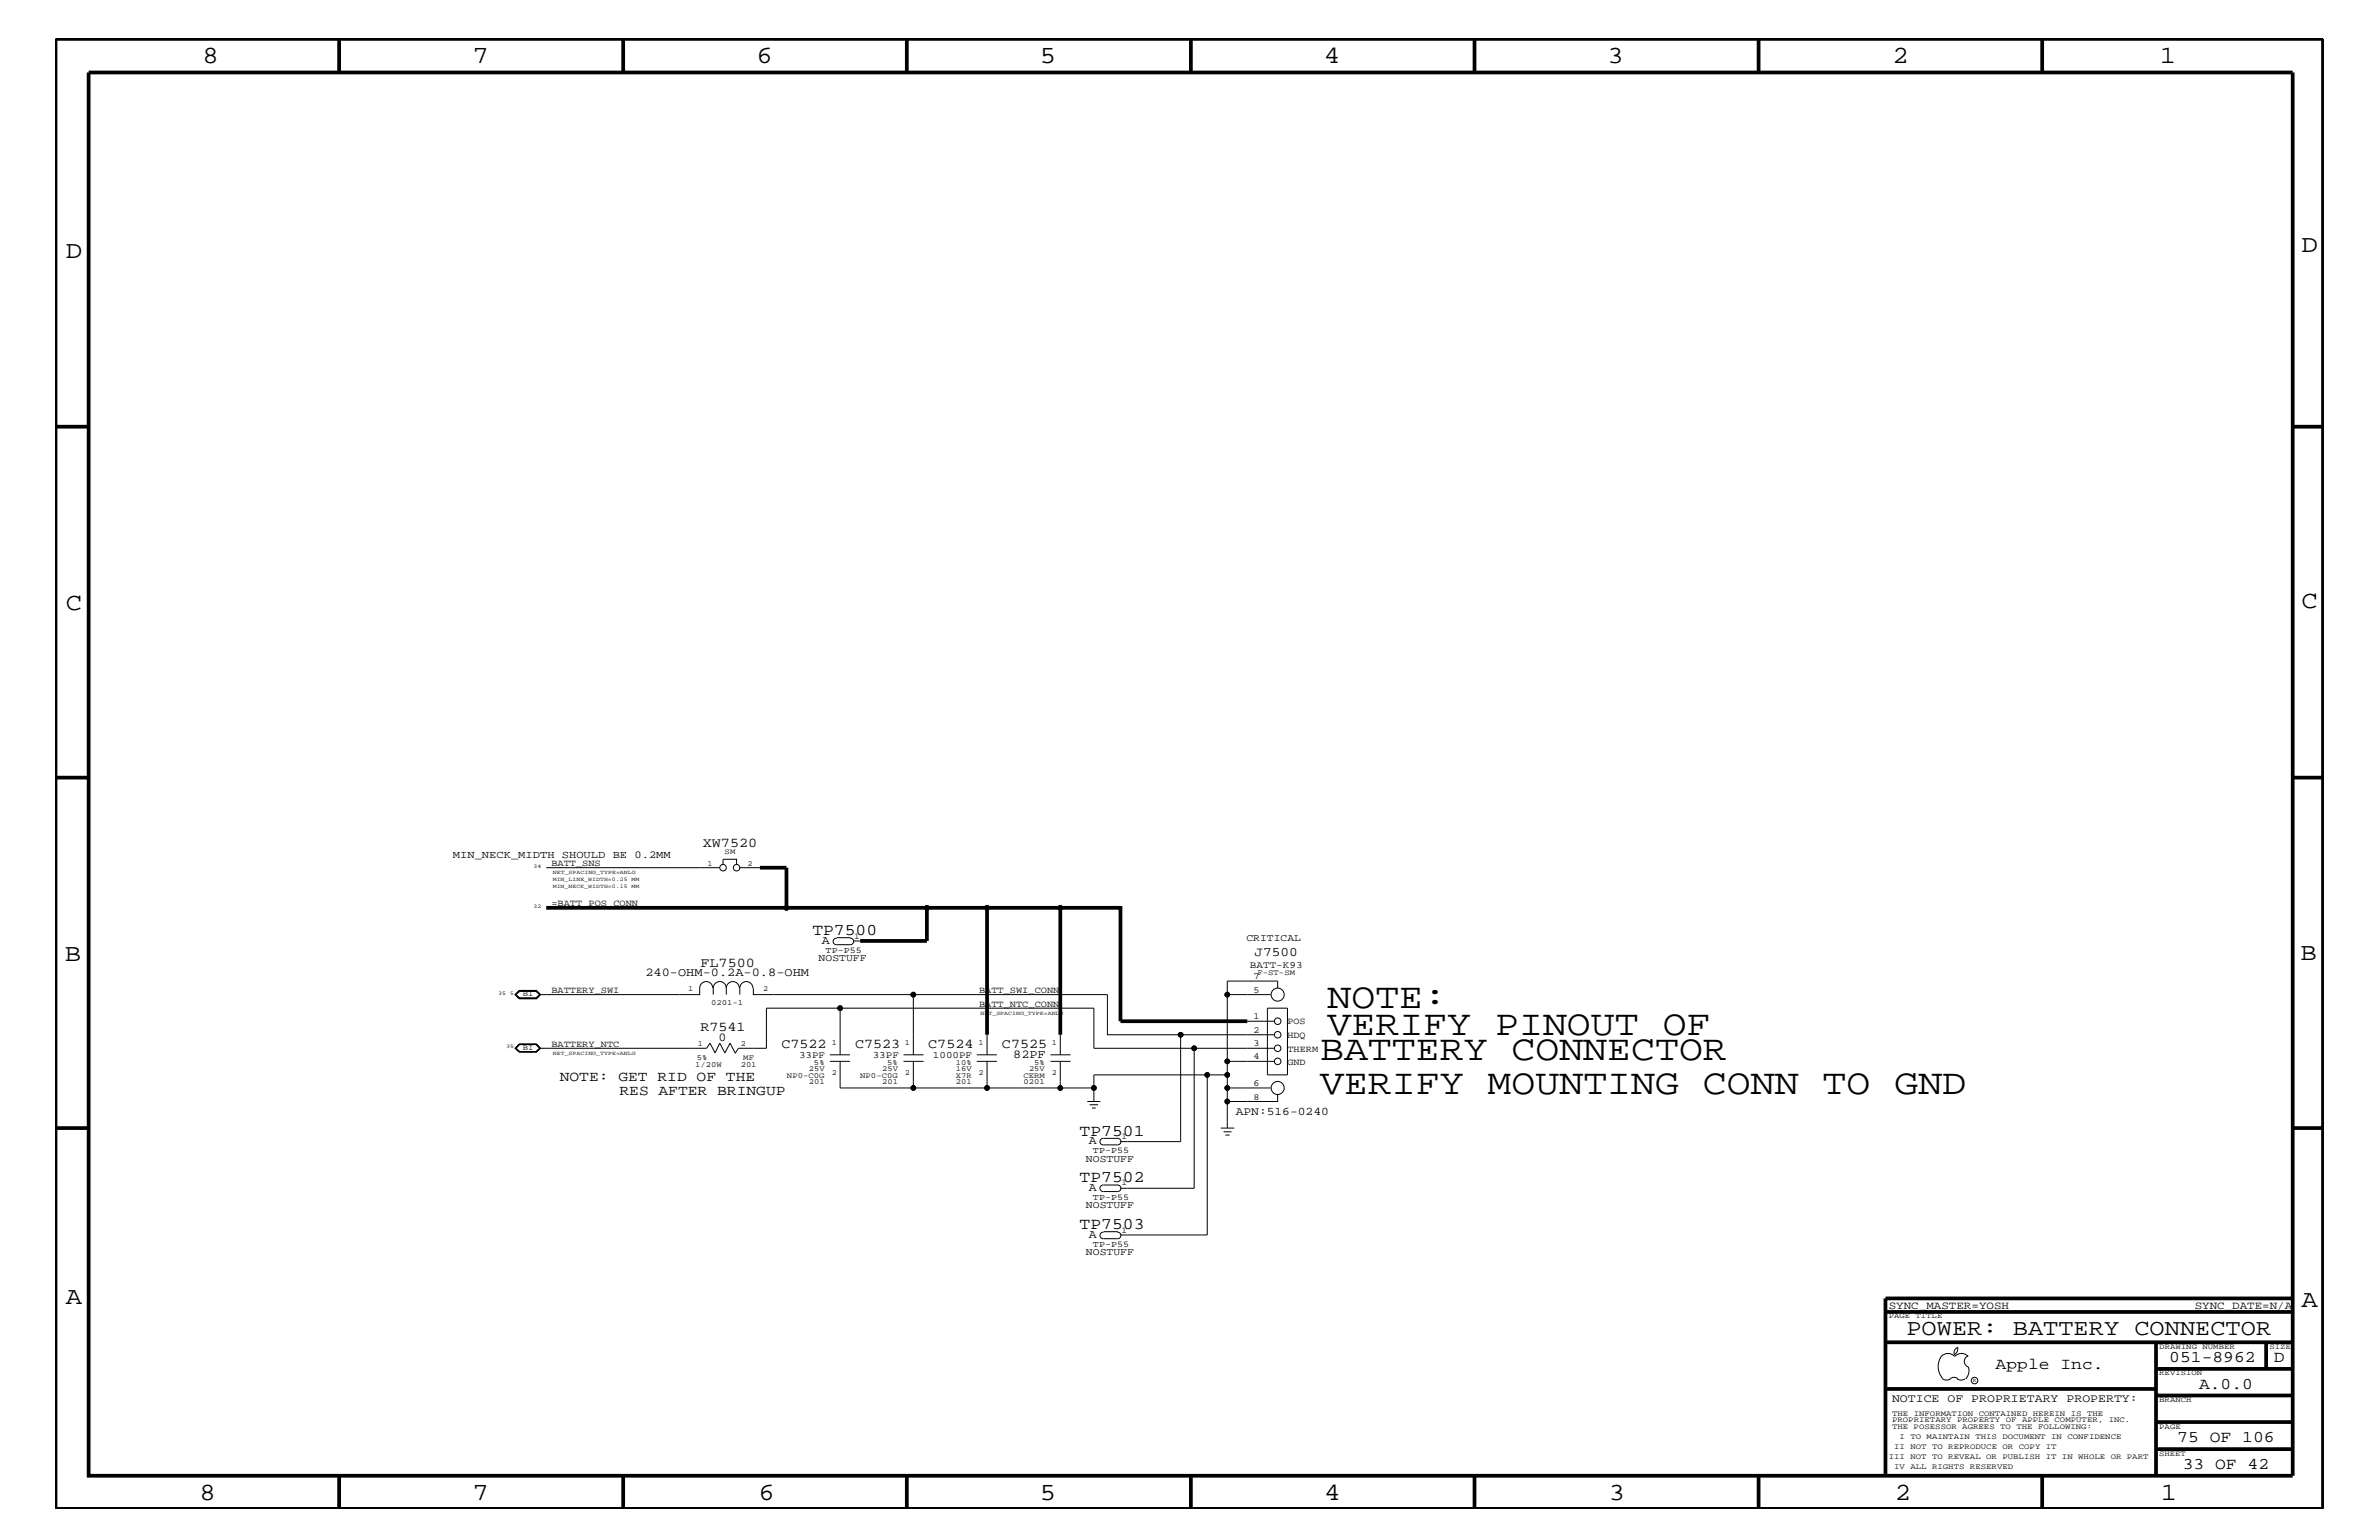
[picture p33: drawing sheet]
<svg xmlns="http://www.w3.org/2000/svg" width="432mm" height="279mm" viewBox="0 0 432 279" stroke-linecap="round" stroke-linejoin="round" font-family="sans-serif">
<defs><g id="words">
<g font-size="6.5">
<text x="241" y="182.9">NOTE:</text>
<text x="241" y="187.7">VERIFY PINOUT OF</text>
<text x="239.6" y="192.3">BATTERY CONNECTOR</text>
<text x="239.6" y="198.4">VERIFY MOUNTING CONN TO GND</text>
</g>
<g font-size="4.5">
<text x="36.7" y="11.5">8</text>
<text x="85.8" y="11.5">7</text>
<text x="137.3" y="11.5">6</text>
<text x="188.7" y="11.5">5</text>
<text x="240.3" y="11.5">4</text>
<text x="291.8" y="11.5">3</text>
<text x="343.5" y="11.5">2</text>
<text x="392" y="11.5">1</text>
<text x="11.9" y="46.8">D</text>
<text x="417.8" y="45.7">D</text>
<text x="11.9" y="110.6">C</text>
<text x="417.7" y="110.3">C</text>
<text x="11.8" y="174.3">B</text>
<text x="417.6" y="174.2">B</text>
<text x="11.9" y="236.7">A</text>
<text x="417.7" y="237.1">A</text>
<text x="36.2" y="272.1">8</text>
<text x="85.8" y="272.1">7</text>
<text x="137.7" y="272.1">6</text>
<text x="188.7" y="272.1">5</text>
<text x="240.4" y="272.1">4</text>
<text x="292" y="272.1">3</text>
<text x="343.9" y="272.1">2</text>
<text x="392.2" y="272.1">1</text>
</g>
<text font-size="4.1" x="346" y="242.3">POWER: BATTERY CONNECTOR</text>
<g font-size="3">
<text x="147.4" y="169.7">TP7500</text>
<text x="196" y="206">TP7501</text>
<text x="196" y="214.5">TP7502</text>
<text x="196" y="223">TP7503</text>
<text x="362.2" y="248.4">Apple Inc.</text>
<text x="393.7" y="247.1">051-8962</text>
<text x="399.2" y="252">A.0.0</text>
<text x="412.7" y="247.1">D</text>
<text x="395.2" y="261.6">75 OF 106</text>
<text x="396.2" y="266.6">33 OF 42</text>
</g>
<g font-size="2.6">
<text x="101.6" y="196.2">NOTE: GET RID OF THE</text>
<text x="112.4" y="198.7">RES AFTER BRINGUP</text>
</g>
<g font-size="2.5">
<text x="127.6" y="153.7">XW7520</text>
<text x="127.1" y="175.5">FL7500</text>
<text x="127.1" y="187.1">R7541</text>
<text x="141.8" y="190.2">C7522</text>
<text x="155.2" y="190.2">C7523</text>
<text x="168.5" y="190.2">C7524</text>
<text x="181.9" y="190.2">C7525</text>
</g>
<text font-size="2.4" x="227.7" y="173.4">J7500</text>
<g font-size="2.2">
<text x="149.2" y="171.2">A</text>
<text x="117.1" y="177.2">240-OHM-0.2A-0.8-OHM</text>
<text x="130.4" y="188.8">0</text>
<text x="183.9" y="192">82PF</text>
<text x="197.6" y="207.6">A</text>
<text x="197.6" y="216.1">A</text>
<text x="197.6" y="224.6">A</text>
</g>
<g font-size="2.1">
<text x="224.3" y="202.4">APN:516-0240</text>
<text x="343.4" y="254.4">NOTICE OF PROPRIETARY PROPERTY:</text>
</g>
<g font-size="2">
<text x="342.8" y="237.4">SYNC_MASTER=YOSH</text>
<text x="398.4" y="237.4">SYNC_DATE=N/A</text>
</g>
<g font-size="1.9">
<text x="82.2" y="155.6">MIN_NECK_MIDTH SHOULD BE 0.2MM</text>
<text x="226.2" y="170.7">CRITICAL</text>
<text x="148.6" y="174.4">NOSTUFF</text>
<text x="197.1" y="210.8">NOSTUFF</text>
<text x="197.1" y="219.2">NOSTUFF</text>
<text x="197.1" y="227.7">NOSTUFF</text>
</g>
<g font-size="1.8">
<text x="226.9" y="175.6">BATT-K93</text>
<text x="145" y="192">33PF</text>
<text x="158.4" y="192">33PF</text>
<text x="169.3" y="192">1000PF</text>
</g>
<g font-size="1.7">
<text x="100.1" y="157.2">BATT_SNS</text>
<text x="100.1" y="164.5">=BATT_POS_CONN</text>
<text x="227.5" y="177.7">7</text>
<text x="100.1" y="180.2">BATTERY_SWI</text>
<text x="177.7" y="180.2">BATT_SWI_CONN</text>
<text x="177.7" y="182.7">BATT_NTC_CONN</text>
<text x="227.5" y="184.9">1</text>
<text x="227.5" y="180.1">5</text>
<text x="233.7" y="185.9">POS</text>
<text x="100.1" y="189.9">BATTERY_NTC</text>
<text x="227.5" y="187.4">2</text>
<text x="227.5" y="189.8">3</text>
<text x="233.7" y="190.8">THERM</text>
<text x="233.7" y="188.3">HDQ</text>
<text x="227.5" y="192.2">4</text>
<text x="227.5" y="197">6</text>
<text x="233.7" y="193.2">GND</text>
<text x="227.5" y="199.5">8</text>
</g>
<g font-size="1.6">
<text x="149.9" y="172.8">TP-P55</text>
<text x="155" y="170.3">1</text>
<text x="198.4" y="209.2">TP-P55</text>
<text x="203.5" y="206.6">1</text>
<text x="203.5" y="215.1">1</text>
<text x="198.4" y="217.7">TP-P55</text>
<text x="198.4" y="226.2">TP-P55</text>
<text x="203.5" y="223.6">1</text>
</g>
<g font-size="1.4">
<text x="131.5" y="155">SM</text>
<text x="128.4" y="157.1">1</text>
<text x="135.7" y="157.1">2</text>
<text x="124.9" y="179.9">1</text>
<text x="138.5" y="179.9">2</text>
<text x="228.2" y="176.9">F-ST-SM</text>
<text x="94.9" y="180.8">BI</text>
<text x="129.1" y="182.4">0201-1</text>
<text x="94.9" y="190.5">BI</text>
<text x="126.7" y="189.8">1</text>
<text x="134.5" y="189.8">2</text>
<text x="151" y="189.5">1</text>
<text x="164.3" y="189.5">1</text>
<text x="177.6" y="189.5">1</text>
<text x="190.9" y="189.5">1</text>
<text x="126.2" y="193.6">1/20W</text>
<text x="126.4" y="192.3">5%</text>
<text x="134.5" y="193.6">201</text>
<text x="134.9" y="192.3">MF</text>
<text x="142.8" y="195.5">NP0-C0G</text>
<text x="146.8" y="196.7">201</text>
<text x="146.8" y="194.3">25V</text>
<text x="147.7" y="193.2">5%</text>
<text x="151" y="195">2</text>
<text x="156.1" y="195.5">NP0-C0G</text>
<text x="160.1" y="194.3">25V</text>
<text x="160.1" y="196.7">201</text>
<text x="161" y="193.2">5%</text>
<text x="164.3" y="195">2</text>
<text x="173.5" y="193.2">10%</text>
<text x="173.5" y="194.3">16V</text>
<text x="173.5" y="195.5">X7R</text>
<text x="173.5" y="196.7">201</text>
<text x="177.6" y="195">2</text>
<text x="185.8" y="195.5">CERM</text>
<text x="185.8" y="196.7">0201</text>
<text x="186.8" y="194.3">25V</text>
<text x="187.7" y="193.2">5%</text>
<text x="190.9" y="195">2</text>
<text x="342.8" y="239.2">PAGE TITLE</text>
<text x="391.9" y="244.7">DRAWING NUMBER</text>
<text x="411.9" y="244.7">SIZE</text>
<text x="391.9" y="249.5">REVISION</text>
<text x="343.4" y="256.8">THE INFORMATION CONTAINED HEREIN IS THE</text>
<text x="391.9" y="254.4">BRANCH</text>
<text x="343.4" y="259.3">THE POSESSOR AGREES TO THE FOLLOWING:</text>
<text x="343.4" y="258">PROPRIETARY PROPERTY OF APPLE COMPUTER, INC.</text>
<text x="343.8" y="262.9">II NOT TO REPRODUCE OR COPY IT</text>
<text x="344.8" y="261.1">I TO MAINTAIN THIS DOCUMENT IN CONFIDENCE</text>
<text x="391.9" y="259.3">PAGE</text>
<text x="342.8" y="264.7">III NOT TO REVEAL OR PUBLISH IT IN WHOLE OR PART</text>
<text x="343.8" y="266.6">IV ALL RIGHTS RESERVED</text>
<text x="391.9" y="264.1">SHEET</text>
</g>
<g font-size="1">
<text x="96.9" y="157.4">34</text>
<text x="100.3" y="159.9">MIN_LINE_WIDTH=0.25</text>
<text x="100.3" y="161.1">MIN_NECK_WIDTH=0.15</text>
<text x="100.3" y="158.6">NET_SPACING_TYPE=ANLG</text>
<text x="114.6" y="159.9">MM</text>
<text x="114.6" y="161.1">MM</text>
<text x="96.9" y="164.7">32</text>
<text x="90.4" y="180.5">35</text>
<text x="92.6" y="180.5">5</text>
<text x="178" y="184.1">NET_SPACING_TYPE=ANLG</text>
<text x="91.9" y="190.2">35</text>
<text x="100.3" y="191.4">NET_SPACING_TYPE=ANLG</text>
<text x="358.1" y="250.7">R</text>
</g>
</g></defs>
<g fill="none" stroke="#000" stroke-width=".18">
<path d="M99.1 157.4h31.5M131.2 156.8v-.9h2.5v.9M134.3 157.4h3.6M94.2 179.8l-.6 .7 .6 .6M94.2 179.8h3.2l.6 .7-.6 .6h-3.2M129.4 179.3a1.19 1.19 0 0 0-1.2-1.2 1.19 1.19 0 0 0-1.2 1.2v1.2h-29l-.7-.6h-3l-.7 .6 .7 .5h3l.7-.5-.6-.7h-3.2M131.8 179.3a1.19 1.19 0 0 0-1.2-1.2 1.19 1.19 0 0 0-1.1 1.2v1.2M131.8 179.3v1.2M131.8 179.3a1.19 1.19 0 0 1 1.2-1.2 1.19 1.19 0 0 1 1.2 1.2M136.7 179.3a1.19 1.19 0 0 0-1.2-1.2 1.19 1.19 0 0 0-1.2 1.2v1.2M136.7 179.3v1.2h64.3v7.2h13.3M151.9 170.1h2.4"/>
<path d="M154.3 170.2a.6 .6 0 0 1 .6 .6 .6 .6 0 0 1-.6 .6h-2.4a.59 .59 0 0 1-.7-.6 .59 .59 0 0 1 .7-.6M154.9 170.7h1.2M231.9 179.3v-1.3h-9.1v19.4M93.5 180.5l.7-.8h3.2l.7 .8-.7 .7h-3.2zM94.2 189.4l-.7 .8 .7 .7M94.2 189.4l-.6 .8 .6 .7M94.2 189.4h3.2l.7 .8-.7 .7h-3.2M94.2 189.4h3.2l.6 .8-.6 .7h-3.2M98 180.5l-.6 .6h-3.2M98 190.2l-.6 .6h-3.2l-.6-.6 .6-.7h3.2l.6 .7-.7 .6h-3l-.7-.6 .7-.7h3l.7 .7h30.3l.6-.9 .9 1.7 .8-1.7 1 1.7 .9-1.7 .9 1.7M150.6 192.6h3.7M150.6 191.4h3.7"/>
<path d="M152.5 192.6v4.8h13.3v-4.8M152.5 182.9h-13.4v7.3h-5.1l-.6 .9M164 192.6h3.6M164 191.4h3.6M165.8 180.5v10.9M177.3 192.6h3.6M177.3 191.4h3.6M179.2 192.6v4.8h-13.4M179.2 187.7v3.7M190.7 192.6h3.6M190.7 191.4h3.6M192.4 192.6v4.8h-13.2"/>
<path d="M192.4 197.4h6.1v2.4M192.4 187.7v3.7M197.4 199.8h2.3M214.3 187.7h17M214.3 187.7v19.4h-10.9M216.7 190.2h-18.2v-7.3h-46v8.5M219.1 195v29.1h-15.7M222.8 195h-24.3v2.4M222.8 192.6h8.5M222.8 180.5h7.8M226.4 185.3h4.9M230 182.9h3.7v12.1h-3.7z"/>
<path d="M230.6 197.4h-7.8v2.4M231.3 190.2h-14.6v25.4h-13.3M231.9 198.7v1.1h-9.1v4.9M197.8 200.4h1.5M198.2 201h.7M200.3 206.5a.59 .59 0 0 0-.7 .6 .59 .59 0 0 0 .7 .6M200.3 215a.59 .59 0 0 0-.7 .6 .59 .59 0 0 0 .7 .6M200.3 206.5h2.6M200.3 215h2.6M202.8 206.5a.59 .59 0 0 1 .7 .6 .59 .59 0 0 1-.7 .6h-2.5M202.8 215a.59 .59 0 0 1 .7 .6 .59 .59 0 0 1-.7 .6h-2.5M221.6 204.7h2.4"/>
<path d="M222.1 205.3h1.4M222.4 205.9h.8M200.3 223.6a.59 .59 0 0 0-.7 .5 .59 .59 0 0 0 .7 .6M200.3 223.5h2.6M202.8 223.6a.59 .59 0 0 1 .7 .5 .59 .59 0 0 1-.7 .6h-2.5M352.3 246.1a1.69 1.69 0 0 1 2.5 0 1.72 1.72 0 0 1 2.4 0M352.4 246a3.2 3.2 0 0 0 .4 4.3l.8 .1 .4-.2M354 250.2l.7-.3 .7 .3M355.2 250.2l.7 .2 .7-.2M355.3 244.4v.3a1.18 1.18 0 0 1-.6 1.1M355.4 244.4a.99 .99 0 0 0-.6 1.4M357.2 246a1.04 1.04 0 0 0-.7 1 1.04 1.04 0 0 0 .7 1"/>
<path d="M357.3 248l.1 .7a2.11 2.11 0 0 1-.6 1.5"/>
<circle cx="131.2" cy="157.4" r=".59"/>
<circle cx="133.7" cy="157.4" r=".59"/>
<circle cx="142.7" cy="164.7" r=".42"/>
<circle cx="168.2" cy="164.7" r=".42"/>
<circle cx="179.2" cy="164.7" r=".42"/>
<circle cx="192.4" cy="164.7" r=".42"/>
<circle cx="152.5" cy="182.9" r=".42"/>
<circle cx="165.8" cy="180.5" r=".42"/>
<circle cx="165.8" cy="197.4" r=".42"/>
<circle cx="179.2" cy="197.4" r=".42"/>
<circle cx="192.4" cy="197.4" r=".42"/>
<circle cx="198.5" cy="197.4" r=".42"/>
<circle cx="214.3" cy="187.7" r=".42"/>
<circle cx="216.7" cy="190.2" r=".42"/>
<circle cx="219.1" cy="195" r=".42"/>
<circle cx="222.8" cy="199.8" r=".42"/>
<circle cx="222.8" cy="197.4" r=".42"/>
<circle cx="222.8" cy="195" r=".42"/>
<circle cx="222.8" cy="192.6" r=".42"/>
<circle cx="222.8" cy="180.5" r=".42"/>
<circle cx="231.9" cy="180.5" r="1.19"/>
<circle cx="231.9" cy="197.4" r="1.19"/>
<circle cx="231.9" cy="185.3" r=".59"/>
<circle cx="231.9" cy="187.7" r=".59"/>
<circle cx="231.9" cy="190.2" r=".59"/>
<circle cx="231.9" cy="192.6" r=".59"/>
<circle cx="358.4" cy="250.5" r=".59"/>
</g>
<g fill="none" stroke="#000" stroke-width=".68" stroke-linecap="butt">
<path d="M10.1 7.1h411.5v266.7h-411.5zM16.1 13.2h400v254.5h-400zM61.6 7.1v6.1M113.1 7.1v6.1M164.6 7.1v6.1M216.2 7.1v6.1M267.6 7.1v6.1M319.2 7.1v6.1M370.7 7.1v6.1M10.1 77.4h6M416.1 77.4h5.5M10.1 141.1h6"/>
<path d="M137.9 157.4h4.8v7.3M416.1 141.1h5.5M99.1 164.7h93.3M168.2 164.7v6h-12.1M179.2 164.7v23M226.4 185.3h-23v-20.6h-11v23M10.1 204.7h6M416.1 204.7h5.5M342.2 238h73.9M416.1 235.6h-73.9v32.1M342.2 243.5h73.9M342.2 252h49.1"/>
<path d="M391.3 258h24.8M391.3 253.2h24.8M391.3 248.4h24.8M391.3 243.5v24.2M411.3 243.5v4.9M61.6 267.7v6.1M113.1 267.7v6.1M164.6 267.7v6.1M216.2 268v5.8M267.6 267.7v6.1M319.2 267.7v6.1M370.7 267.7v6.1"/>
<path d="M391.3 262.9h24.8"/>
</g>
<g fill="#000">
<circle cx="142.7" cy="164.7" r=".42"/>
<circle cx="168.2" cy="164.7" r=".42"/>
<circle cx="179.2" cy="164.7" r=".42"/>
<circle cx="192.4" cy="164.7" r=".42"/>
<circle cx="152.5" cy="182.9" r=".42"/>
<circle cx="165.8" cy="180.5" r=".42"/>
<circle cx="165.8" cy="197.4" r=".42"/>
<circle cx="179.2" cy="197.4" r=".42"/>
<circle cx="192.4" cy="197.4" r=".42"/>
<circle cx="198.5" cy="197.4" r=".42"/>
<circle cx="214.3" cy="187.7" r=".42"/>
<circle cx="216.7" cy="190.2" r=".42"/>
<circle cx="219.1" cy="195" r=".42"/>
<circle cx="222.8" cy="199.8" r=".42"/>
<circle cx="222.8" cy="197.4" r=".42"/>
<circle cx="222.8" cy="195" r=".42"/>
<circle cx="222.8" cy="192.6" r=".42"/>
<circle cx="222.8" cy="180.5" r=".42"/>
</g>
<use href="#words"/>
</svg>
